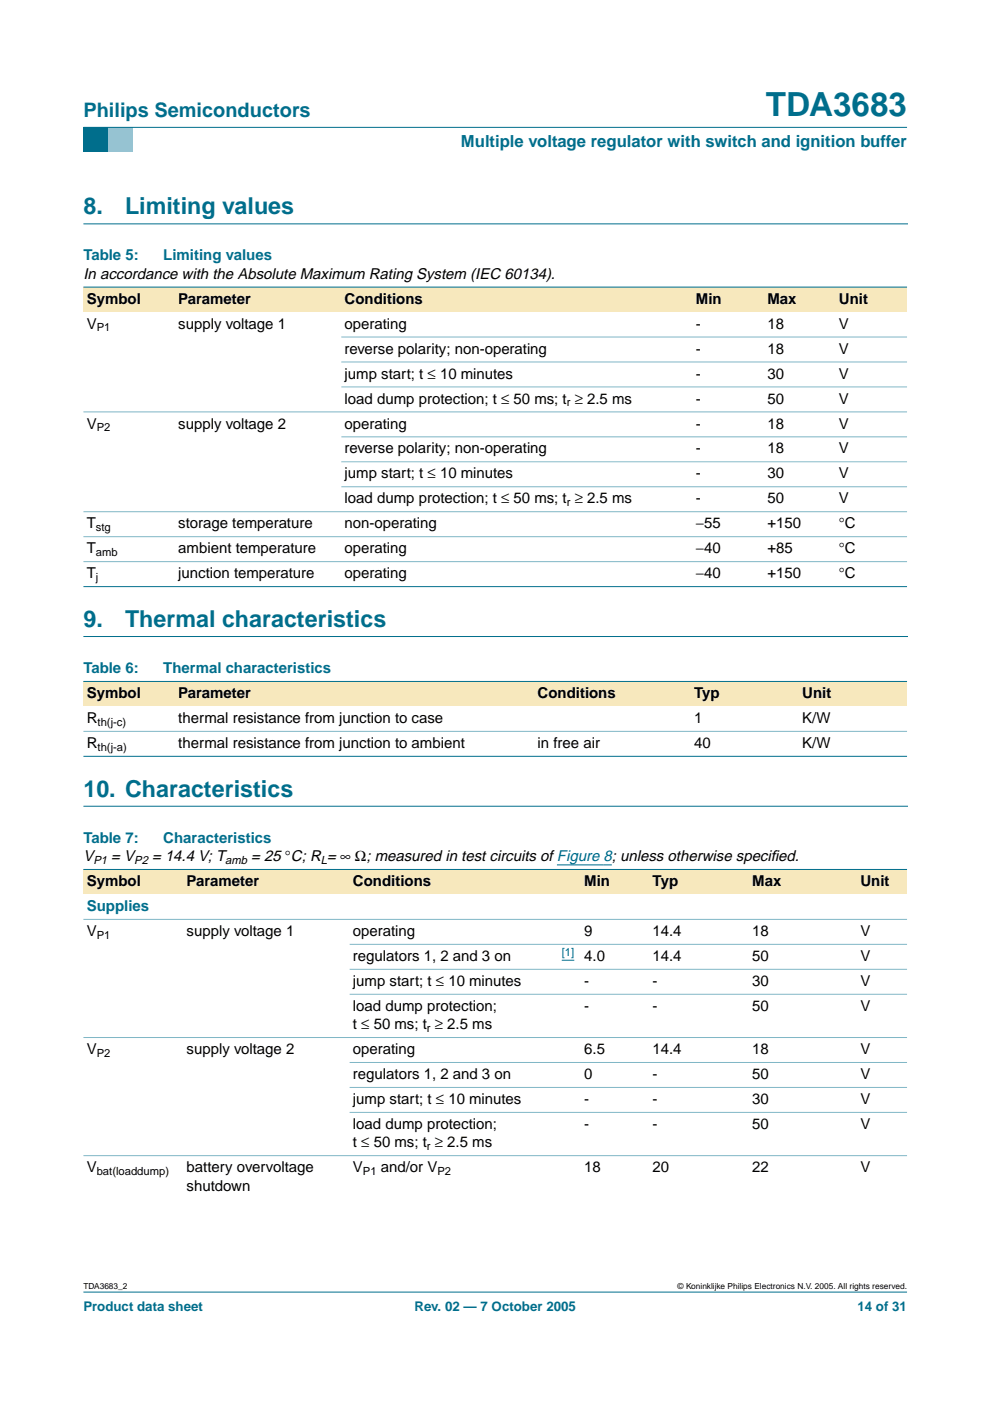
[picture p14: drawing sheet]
<svg xmlns="http://www.w3.org/2000/svg" width="210mm" height="297mm" viewBox="0 0 210 297" stroke-linecap="round" stroke-linejoin="round" font-family="sans-serif">
<defs><g id="words">
<text font-size="7.1" fill="#006e8c" x="162.4" y="24.7">TDA3683</text>
<g font-size="4.9" fill="#006e8c">
<text x="17.7" y="45.5">8.</text>
<text x="26.5" y="45.5">Limiting values</text>
<text x="17.7" y="133">9.</text>
<text x="26.5" y="133">Thermal characteristics</text>
<text x="17.7" y="168.9">10. Characteristics</text>
</g>
<text font-size="4.2" fill="#006e8c" x="17.7" y="24.9">Philips Semiconductors</text>
<text font-size="3.5" fill="#006e8c" x="97.7" y="31.1">Multiple voltage regulator with switch and ignition buffer</text>
<g font-size="3.2" fill="#006e8c">
<text x="17.7" y="55.2">Table 5:</text>
<text x="34.6" y="55.2">Limiting values</text>
<text x="17.7" y="142.7">Table 6:</text>
<text x="34.6" y="142.7">Thermal characteristics</text>
<text x="17.7" y="178.7">Table 7:</text>
<text x="34.6" y="178.7">Characteristics</text>
<text x="18.4" y="193.2">Supplies</text>
</g>
<g font-size="3.2">
<text x="17.7" y="59.1">In accordance with the Absolute Maximum Rating System (IEC 60134).</text>
<text x="18.4" y="64.4">Symbol</text>
<text x="37.8" y="64.4">Parameter</text>
<text x="73.1" y="64.4">Conditions</text>
<text x="147.6" y="64.4">Min</text>
<text x="162.7" y="64.4">Max</text>
<text x="177.9" y="64.4">Unit</text>
<text x="18.4" y="69.7">V</text>
<text x="37.8" y="69.7">supply voltage 1</text>
<text x="73.1" y="69.7">operating</text>
<text x="147.6" y="69.7">-</text>
<text x="162.7" y="69.7">18</text>
<text x="177.9" y="69.7">V</text>
<text x="73.1" y="75">reverse polarity; non-operating</text>
<text x="147.6" y="75">-</text>
<text x="162.7" y="75">18</text>
<text x="177.9" y="75">V</text>
<text x="73.1" y="80.3">jump start; t ≤ 10 minutes</text>
<text x="147.6" y="80.3">-</text>
<text x="162.7" y="80.3">30</text>
<text x="177.9" y="80.3">V</text>
<text x="73.1" y="85.6">load dump protection; t ≤ 50 ms; t ≥ 2.5 ms</text>
<text x="147.6" y="85.6">-</text>
<text x="162.7" y="85.6">50</text>
<text x="177.9" y="85.6">V</text>
<text x="18.4" y="90.9">V</text>
<text x="37.8" y="90.9">supply voltage 2</text>
<text x="73.1" y="90.9">operating</text>
<text x="147.6" y="90.9">-</text>
<text x="162.7" y="90.9">18</text>
<text x="177.9" y="90.9">V</text>
<text x="73.1" y="96.1">reverse polarity; non-operating</text>
<text x="73.1" y="101.4">jump start; t ≤ 10 minutes</text>
<text x="147.6" y="101.4">-</text>
<text x="147.6" y="96.1">-</text>
<text x="162.7" y="101.4">30</text>
<text x="162.7" y="96.1">18</text>
<text x="177.9" y="101.4">V</text>
<text x="177.9" y="96.1">V</text>
<text x="73.1" y="106.7">load dump protection; t ≤ 50 ms; t ≥ 2.5 ms</text>
<text x="147.6" y="106.7">-</text>
<text x="162.7" y="106.7">50</text>
<text x="177.9" y="106.7">V</text>
<text x="18.4" y="112">T</text>
<text x="37.8" y="112">storage temperature</text>
<text x="73.1" y="112">non-operating</text>
<text x="147.6" y="112">−55</text>
<text x="162.7" y="112">+150</text>
<text x="177.9" y="112">°C</text>
<text x="18.4" y="117.3">T</text>
<text x="37.8" y="117.3">ambient temperature</text>
<text x="73.1" y="117.3">operating</text>
<text x="147.6" y="117.3">−40</text>
<text x="162.7" y="117.3">+85</text>
<text x="177.9" y="117.3">°C</text>
<text x="18.4" y="122.6">T</text>
<text x="37.8" y="122.6">junction temperature</text>
<text x="73.1" y="122.6">operating</text>
<text x="147.6" y="122.6">−40</text>
<text x="162.7" y="122.6">+150</text>
<text x="177.9" y="122.6">°C</text>
<text x="18.4" y="148">Symbol</text>
<text x="37.8" y="148">Parameter</text>
<text x="114" y="148">Conditions</text>
<text x="147.2" y="148">Typ</text>
<text x="170.1" y="148">Unit</text>
<text x="18.4" y="153.3">R</text>
<text x="37.8" y="153.3">thermal resistance from junction to case</text>
<text x="147.2" y="153.3">1</text>
<text x="170.1" y="153.3">K/W</text>
<text x="18.4" y="158.6">R</text>
<text x="37.8" y="158.6">thermal resistance from junction to ambient</text>
<text x="114" y="158.6">in free air</text>
<text x="147.2" y="158.6">40</text>
<text x="170.1" y="158.6">K/W</text>
<text x="17.7" y="182.6">V</text>
<text x="23.6" y="182.6">= V</text>
<text x="32.3" y="182.6">= 14.4 V; T</text>
<text x="53.3" y="182.6">= 25 °C; R = ∞ Ω; measured in test circuits of Figure 8; unless otherwise specif</text>
<text x="163.4" y="182.6">ied.</text>
<text x="18.4" y="187.9">Symbol</text>
<text x="39.6" y="187.9">Parameter</text>
<text x="74.8" y="187.9">Conditions</text>
<text x="123.9" y="187.9">Min</text>
<text x="138.3" y="187.9">Typ</text>
<text x="159.5" y="187.9">Max</text>
<text x="182.4" y="187.9">Unit</text>
<text x="18.4" y="198.5">V</text>
<text x="39.6" y="198.5">supply voltage 1</text>
<text x="74.8" y="198.5">operating</text>
<text x="74.8" y="203.7">regulators 1, 2 and 3 on</text>
<text x="123.9" y="198.5">9</text>
<text x="123.9" y="203.7">4.0</text>
<text x="138.3" y="198.5">14.4</text>
<text x="138.3" y="203.7">14.4</text>
<text x="159.5" y="198.5">18</text>
<text x="159.5" y="203.7">50</text>
<text x="182.4" y="198.5">V</text>
<text x="182.4" y="203.7">V</text>
<text x="74.8" y="209">jump start; t ≤ 10 minutes</text>
<text x="123.9" y="209">-</text>
<text x="138.3" y="209">-</text>
<text x="159.5" y="209">30</text>
<text x="182.4" y="209">V</text>
<text x="74.8" y="214.3">load dump protection;</text>
<text x="123.9" y="214.3">-</text>
<text x="138.3" y="214.3">-</text>
<text x="159.5" y="214.3">50</text>
<text x="182.4" y="214.3">V</text>
<text x="74.8" y="218.2">t ≤ 50 ms; t ≥ 2.5 ms</text>
<text x="18.4" y="223.5">V</text>
<text x="39.6" y="223.5">supply voltage 2</text>
<text x="74.8" y="223.5">operating</text>
<text x="123.9" y="223.5">6.5</text>
<text x="138.3" y="223.5">14.4</text>
<text x="159.5" y="223.5">18</text>
<text x="182.4" y="223.5">V</text>
<text x="74.8" y="228.8">regulators 1, 2 and 3 on</text>
<text x="123.9" y="228.8">0</text>
<text x="138.3" y="228.8">-</text>
<text x="159.5" y="228.8">50</text>
<text x="182.4" y="228.8">V</text>
<text x="74.8" y="234.1">jump start; t ≤ 10 minutes</text>
<text x="74.8" y="239.4">load dump protection;</text>
<text x="123.9" y="239.4">-</text>
<text x="123.9" y="234.1">-</text>
<text x="138.3" y="239.4">-</text>
<text x="138.3" y="234.1">-</text>
<text x="159.5" y="239.4">50</text>
<text x="159.5" y="234.1">30</text>
<text x="182.4" y="239.4">V</text>
<text x="182.4" y="234.1">V</text>
<text x="74.8" y="243.3">t ≤ 50 ms; t ≥ 2.5 ms</text>
<text x="18.4" y="248.5">V</text>
<text x="39.6" y="248.5">battery overvoltage</text>
<text x="74.8" y="248.5">V</text>
<text x="80.8" y="248.5">and/or V</text>
<text x="123.9" y="248.5">18</text>
<text x="138.3" y="248.5">20</text>
<text x="159.5" y="248.5">22</text>
<text x="182.4" y="248.5">V</text>
<text x="39.6" y="252.4">shutdown</text>
</g>
<g font-size="2.8" fill="#006e8c">
<text x="17.7" y="278">Product data sheet</text>
<text x="87.9" y="278">Rev. 02 — 7 October 2005</text>
<text x="181.8" y="278">14 of 31</text>
</g>
<g font-size="2.4">
<text x="20.5" y="70.3">P1</text>
<text x="120.2" y="86.1">r</text>
<text x="20.5" y="91.4">P2</text>
<text x="120.2" y="107.3">r</text>
<text x="20.3" y="112.6">stg</text>
<text x="20.3" y="117.9">amb</text>
<text x="20.3" y="123.2">j</text>
<text x="20.7" y="153.9">th(j-c)</text>
<text x="20.7" y="159.2">th(j-a)</text>
<text x="19.8" y="183.2">P1</text>
<text x="28.5" y="183.2">P2</text>
<text x="47.7" y="183.2">amb</text>
<text x="68" y="183.2">L</text>
<text x="20.5" y="199">P1</text>
<text x="90.5" y="218.8">r</text>
<text x="20.5" y="224.1">P2</text>
<text x="90.5" y="243.8">r</text>
<text x="20.5" y="249.1">bat(loaddump)</text>
<text x="77" y="249.1">P1</text>
<text x="92.8" y="249.1">P2</text>
</g>
<text font-size="2.4" fill="#00f" x="119.1" y="202.8">[1]</text>
<g font-size="1.8">
<text x="17.7" y="273.4">TDA3683_2</text>
<text x="143.7" y="273.4">© Koninklijke Philips Electronics N.V. 2005. All rights reserved.</text>
</g>
</g></defs>
<path d="M17.7 273.9h174.6z" fill="#006e8c" stroke="#006e8c" stroke-width=".21"/>
<path d="M17.7 27h5.3v5.3h-5.3z" fill-rule="evenodd" fill="#006e8c"/>
<path d="M23 27h5.3v5.3h-5.3z" fill-rule="evenodd" fill="#96c4d6"/>
<path d="M17.7 27h174.6z" fill="#006e8c" stroke="#006e8c" stroke-width=".21"/>
<path d="M17.7 47.5h174.7M17.7 135h174.7M17.7 170.9h174.7" fill="none" stroke="#006e8c" stroke-width=".21"/>
<g fill="#f7e8bd">
<path d="M17.7 60.9h19.4v5.3h-19.4z" fill-rule="evenodd"/>
<path d="M37.1 60.9h35.3v5.3h-35.3z" fill-rule="evenodd"/>
<path d="M72.4 60.9h67v5.3h-67z" fill-rule="evenodd"/>
<path d="M139.4 60.9h7.4v5.3h-7.4z" fill-rule="evenodd"/>
<path d="M146.8 60.9h15.2v5.3h-15.2z" fill-rule="evenodd"/>
<path d="M162 60.9h15.2v5.3h-15.2z" fill-rule="evenodd"/>
<path d="M177.2 60.9h15.1v5.3h-15.1z" fill-rule="evenodd"/>
</g>
<g fill="#006e8c" stroke="#006e8c" stroke-width=".21">
<path d="M17.7 60.9h174.6z"/>
<path d="M17.7 124.4h174.6z"/>
</g>
<g fill="#80b6c6" stroke="#80b6c6" stroke-width=".21">
<path d="M72.4 71.5h119.9z"/>
<path d="M72.4 76.7h119.9z"/>
<path d="M72.4 82h119.9z"/>
<path d="M17.7 87.3h174.6z"/>
<path d="M72.4 92.6h119.9z"/>
<path d="M72.4 97.9h119.9z"/>
<path d="M72.4 103.2h119.9z"/>
<path d="M17.7 108.5h174.6z"/>
<path d="M17.7 113.8h174.6z"/>
<path d="M17.7 119.1h174.6z"/>
</g>
<g fill="#f7e8bd">
<path d="M17.7 144.5h19.4v5.3h-19.4z" fill-rule="evenodd"/>
<path d="M37.1 144.5h76.2v5.3h-76.2z" fill-rule="evenodd"/>
<path d="M113.3 144.5h26.1v5.3h-26.1z" fill-rule="evenodd"/>
<path d="M139.4 144.5h7.1v5.3h-7.1z" fill-rule="evenodd"/>
<path d="M146.5 144.5h22.9v5.3h-22.9z" fill-rule="evenodd"/>
<path d="M169.4 144.5h22.9v5.3h-22.9z" fill-rule="evenodd"/>
</g>
<g fill="#006e8c" stroke="#006e8c" stroke-width=".21">
<path d="M17.7 144.5h174.6z"/>
<path d="M17.7 160.4h174.6z"/>
</g>
<path d="M17.7 155.1h174.6z" fill="#80b6c6" stroke="#80b6c6" stroke-width=".21"/>
<path d="M118.1 183.4h11.6" fill="none" stroke="#00f" stroke-width=".21"/>
<g fill="#f7e8bd">
<path d="M17.7 184.3h21.2v5.3h-21.2z" fill-rule="evenodd"/>
<path d="M38.9 184.3h35.2v5.3h-35.2z" fill-rule="evenodd"/>
<path d="M74.1 184.3h42.4v5.3h-42.4z" fill-rule="evenodd"/>
<path d="M116.5 184.3h6.7v5.3h-6.7z" fill-rule="evenodd"/>
<path d="M123.2 184.3h14.4v5.3h-14.4z" fill-rule="evenodd"/>
<path d="M137.6 184.3h21.2v5.3h-21.2z" fill-rule="evenodd"/>
<path d="M158.8 184.3h22.9v5.3h-22.9z" fill-rule="evenodd"/>
<path d="M181.7 184.3h10.6v5.3h-10.6z" fill-rule="evenodd"/>
</g>
<path d="M119.1 203.6h2.7" fill="none" stroke="#00f" stroke-width=".21"/>
<path d="M17.7 184.3h174.6z" fill="#006e8c" stroke="#006e8c" stroke-width=".21"/>
<g fill="#80b6c6" stroke="#80b6c6" stroke-width=".21">
<path d="M17.7 194.9h174.6z"/>
<path d="M74.1 200.2h118.2z"/>
<path d="M74.1 205.5h118.2z"/>
<path d="M74.1 210.8h118.2z"/>
<path d="M17.7 220h174.6z"/>
<path d="M74.1 225.3h118.2z"/>
<path d="M74.1 230.6h118.2z"/>
<path d="M74.1 235.8h118.2z"/>
<path d="M17.7 245h174.6z"/>
</g>
<use href="#words"/>
</svg>
